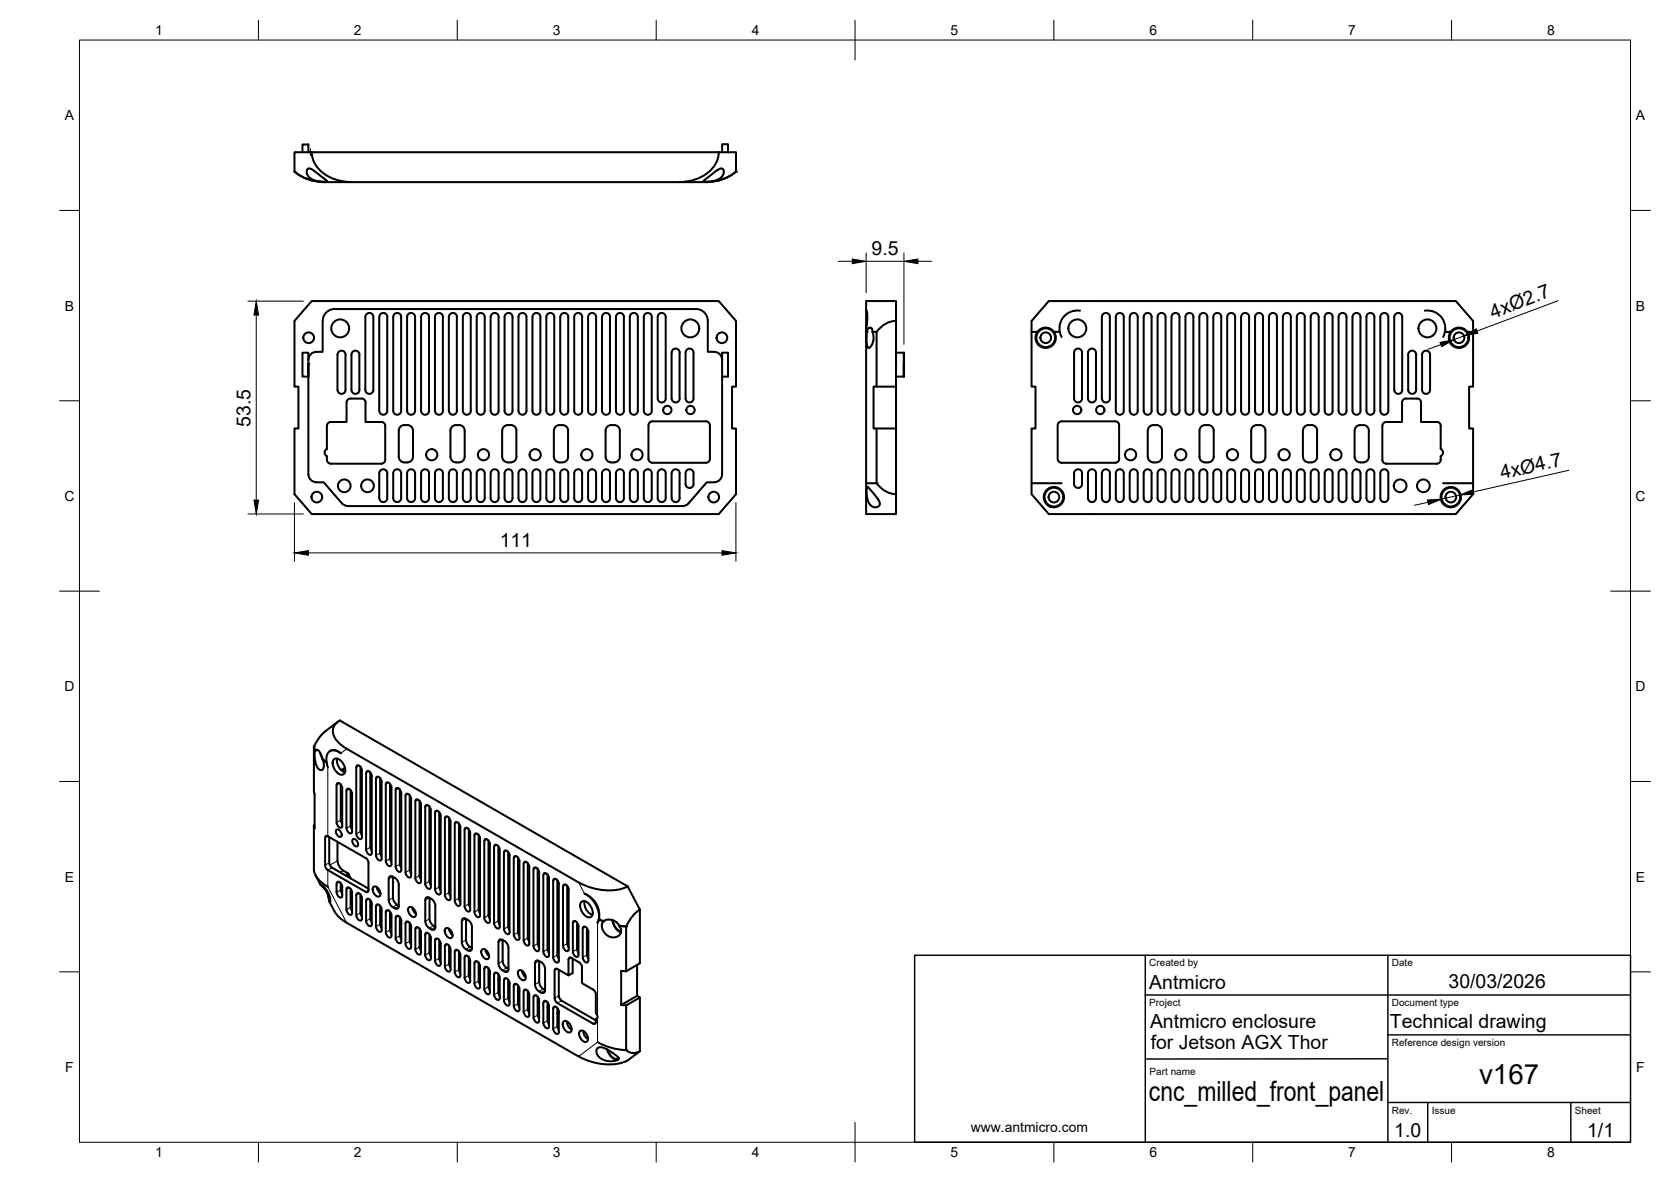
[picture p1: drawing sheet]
<svg xmlns="http://www.w3.org/2000/svg" width="420mm" height="297mm" viewBox="0 0 420 297" stroke-linecap="round" stroke-linejoin="round" font-family="sans-serif">
<defs><g id="words">
<g font-size="7">
<text x="371.9" y="272.3">v167</text>
<text x="288.9" y="276.8">cnc_milled_front_panel</text>
</g>
<g font-size="4.9">
<text x="219.1" y="64.2">9.5</text>
<text x="375.4" y="80.1" transform="rotate(-20 375.4 80.1)">4xØ2.7</text>
<text x="63" y="107.2" transform="rotate(-90 63 107.2)">53.5</text>
<text x="377.6" y="120.4" transform="rotate(-13 377.6 120.4)">4xØ4.7</text>
<text x="125.6" y="137.5">111</text>
<text x="289" y="248.5">Antmicro</text>
<text x="364.2" y="248.2">30/03/2026</text>
<text x="289.2" y="258.4">Antmicro enclosure</text>
<text x="289.3" y="263.7">for Jetson AGX Thor</text>
<text x="349.5" y="258.4">Technical drawing</text>
<text x="350.6" y="285.7">1.0</text>
<text x="399.1" y="285.7">1/1</text>
</g>
<g font-size="3.5">
<text x="39" y="8.8">1</text>
<text x="89" y="8.8">2</text>
<text x="139" y="8.8">3</text>
<text x="189" y="8.8">4</text>
<text x="239" y="8.8">5</text>
<text x="289" y="8.8">6</text>
<text x="339" y="8.8">7</text>
<text x="389" y="8.8">8</text>
<text x="16.3" y="30.2">A</text>
<text x="411.3" y="30.2">A</text>
<text x="16.3" y="78">B</text>
<text x="411.3" y="78">B</text>
<text x="16.2" y="125.9">C</text>
<text x="411.2" y="125.9">C</text>
<text x="16.2" y="173.7">D</text>
<text x="411.2" y="173.7">D</text>
<text x="16.3" y="221.6">E</text>
<text x="411.3" y="221.6">E</text>
<text x="16.4" y="269.4">F</text>
<text x="411.4" y="269.4">F</text>
<text x="244.1" y="284.5">www.antmicro.com</text>
<text x="39" y="290.8">1</text>
<text x="89" y="290.8">2</text>
<text x="139" y="290.8">3</text>
<text x="189" y="290.8">4</text>
<text x="239" y="290.8">5</text>
<text x="289" y="290.8">6</text>
<text x="339" y="290.8">7</text>
<text x="389" y="290.8">8</text>
</g>
<g font-size="2.5">
<text x="289" y="242.9">Created by</text>
<text x="350" y="242.9">Date</text>
<text x="289" y="252.8">Project</text>
<text x="350" y="252.8">Document type</text>
<text x="350" y="262.9">Reference design version</text>
<text x="289.1" y="270.1">Part name</text>
<text x="350" y="279.9">Rev.</text>
<text x="360" y="279.9">Issue</text>
<text x="396" y="279.9">Sheet</text>
</g>
</g></defs>
<!-- layer: Visible -->
<g fill="none" stroke="#000" stroke-width=".51">
<path d="M76.1 38.3v-2h1.4v2M77.6 36.3h.1M78.4 38.2a7.7 7.7 0 0 0 6.1 7l2.5 .5h1.3M180.7 38.2a7.7 7.7 0 0 1-6 7l-2.6 .5h-1.3M181.6 38.3v-2.1h1.4v2.1M77.3 42.5l.5-.2 .8 .4 3.6 2.9h-2l-1.9-.6-.6-.5-.5-.7-.1-.8zM81 45.8h97.1M81 45.7v.1M81.6 45.7a11.8 11.8 0 0 1-7.6-2.6v-4.8h111.1v4.8a11.4 11.4 0 0 1-7.6 2.6M177 45.4l3.7-2.9 .7-.2 .5 .4v1.1l-.5 .7-.6 .5-2.3 .6-1.3 .1-.3-.1zM178.1 45.7v.1M78.4 75.7h102.3l4.4 5v16.5h-1v10.5h1v16.5l-4.4 5h-102.3l-4.4-5v-16.5h1v-10.5h-1v-16.5z"/>
<path d="M84.1 77.7h90.9M84.1 77.6a2.99 2.99 0 0 0-2.9 3l-.1 7.8h-1.6M92.2 78.9a1.01 1.01 0 0 1 1.1-.2 1.01 1.01 0 0 1 .6 .9v18.4a1.01 1.01 0 0 1-1 1 1.01 1.01 0 0 1-1-1v-18.4zM95.7 78.9a.99 .99 0 0 1 1.1-.2 .99 .99 0 0 1 .6 1v23.5a1.01 1.01 0 0 1-1 1 1.01 1.01 0 0 1-1-1v-23.6zM100.9 79.7v23.5M100.9 79.6a1.01 1.01 0 0 0-1-1 1.01 1.01 0 0 0-1 1.1v23.5a1.01 1.01 0 0 0 1 1 1.01 1.01 0 0 0 1-1M102.7 78.9a1.01 1.01 0 0 1 1.1-.2 1.01 1.01 0 0 1 .6 .9v23.6a1.01 1.01 0 0 1-1 1 1.01 1.01 0 0 1-1-1v-23.6zM106.2 78.9a1.01 1.01 0 0 1 1.1-.2 1.01 1.01 0 0 1 .6 .9v23.6a1.01 1.01 0 0 1-1 1 1.01 1.01 0 0 1-1-1v-23.6zM109.7 78.9a.99 .99 0 0 1 1.1-.2 .99 .99 0 0 1 .6 1v23.5a1.01 1.01 0 0 1-1 1 1.01 1.01 0 0 1-1-1v-23.6zM112.9 79.7v23.5M112.9 79.6a1.01 1.01 0 0 1 1-1 1.01 1.01 0 0 1 1 1M114.9 79.7v23.5"/>
<path d="M116.7 78.9a1.01 1.01 0 0 1 1.1-.2 1.01 1.01 0 0 1 .6 .9v23.6a1.01 1.01 0 0 1-1 1 1.01 1.01 0 0 1-1-1v-23.6zM120.2 78.9a1.01 1.01 0 0 1 1.1-.2 1.01 1.01 0 0 1 .6 .9v23.6a1.01 1.01 0 0 1-1 1 1.01 1.01 0 0 1-1-1v-23.6zM123.4 79.7v23.5M123.4 79.6a1.01 1.01 0 0 1 1-1 1.01 1.01 0 0 1 1 1M125.4 79.7v23.5M127.2 78.9a.99 .99 0 0 1 1.1-.2 .99 .99 0 0 1 .6 1v23.5a1.01 1.01 0 0 1-1 1 1.01 1.01 0 0 1-1-1v-23.6zM130.7 78.9a1.01 1.01 0 0 1 1.1-.2 1.01 1.01 0 0 1 .6 .9v23.6a1.01 1.01 0 0 1-1 1 1.01 1.01 0 0 1-1-1v-23.6zM135.9 79.7v23.5M135.9 79.6a1.01 1.01 0 0 0-1-1 1.01 1.01 0 0 0-1 1v23.6a1.01 1.01 0 0 0 1 1 1.01 1.01 0 0 0 1-1M137.7 78.9a.99 .99 0 0 1 1.1-.2 .99 .99 0 0 1 .6 1v23.5a1.01 1.01 0 0 1-1 1 1.01 1.01 0 0 1-1-1v-23.6zM141.2 78.9a.99 .99 0 0 1 1.1-.2 .99 .99 0 0 1 .6 1v23.5a1.01 1.01 0 0 1-1 1 1.01 1.01 0 0 1-1-1v-23.6zM146.4 79.7v23.5"/>
<path d="M146.4 79.6a1.01 1.01 0 0 0-1-1 1.01 1.01 0 0 0-1 1v23.6a1.01 1.01 0 0 0 1 1 1.01 1.01 0 0 0 1-1M148.2 78.9a1.01 1.01 0 0 1 1.1-.2 1.01 1.01 0 0 1 .6 .9v23.6a1.01 1.01 0 0 1-1 1 1.01 1.01 0 0 1-1-1v-23.6zM151.7 78.9a.99 .99 0 0 1 1.1-.2 .99 .99 0 0 1 .6 1v23.5a1.01 1.01 0 0 1-1 1 1.01 1.01 0 0 1-1-1v-23.6zM156.9 79.7v23.5M156.9 79.6a1.01 1.01 0 0 0-1-1 1.01 1.01 0 0 0-1 1.1v23.5a1.01 1.01 0 0 0 1 1 1.01 1.01 0 0 0 1-1M158.7 78.9a1.01 1.01 0 0 1 1.1-.2 1.01 1.01 0 0 1 .6 .9v23.6a1.01 1.01 0 0 1-1 1 1.01 1.01 0 0 1-1-1v-23.6zM162.2 78.9a.99 .99 0 0 1 1.1-.2 .99 .99 0 0 1 .6 1v23.5a1.01 1.01 0 0 1-1 1 1.01 1.01 0 0 1-1-1v-23.6zM165.7 78.9a1.01 1.01 0 0 1 1.1-.2 1.01 1.01 0 0 1 .6 .9v20.5a1.01 1.01 0 0 1-1 1 1.01 1.01 0 0 1-1-1v-20.5zM175 77.6a2.99 2.99 0 0 1 3 3v7.8h1.6M217.8 78h.1M217.8 78l.3 1.1-.3 4.3M271.6 78.1a4.5 4.5 0 0 0-4.4 1.8 4.5 4.5 0 0 0-.3 4.8"/>
<path d="M277.1 79.7v20.4M277.1 79.6a1.01 1.01 0 0 1 1-1 1.01 1.01 0 0 1 1 1M279.1 79.7v20.4M280.9 78.9a.99 .99 0 0 1 1.1-.2 .99 .99 0 0 1 .6 1v23.5a1.01 1.01 0 0 1-1 1 1.01 1.01 0 0 1-1-1v-23.6zM284.4 78.9a.99 .99 0 0 1 1.1-.2 .99 .99 0 0 1 .6 1v23.5a1.01 1.01 0 0 1-1 1 1.01 1.01 0 0 1-1-1v-23.6zM289.6 79.7v23.5M289.6 79.6a1.01 1.01 0 0 0-1-1 1.01 1.01 0 0 0-1 1v23.6a1.01 1.01 0 0 0 1 1 1.01 1.01 0 0 0 1-1M291.4 78.9a1.01 1.01 0 0 1 1.1-.2 1.01 1.01 0 0 1 .6 .9v23.6a1.01 1.01 0 0 1-1 1 1.01 1.01 0 0 1-1-1v-23.6zM294.9 78.9a.99 .99 0 0 1 1.1-.2 .99 .99 0 0 1 .6 1v23.5a1.01 1.01 0 0 1-1 1 1.01 1.01 0 0 1-1-1v-23.6zM300.1 79.7v23.5M300.1 79.6a1.01 1.01 0 0 0-1-1 1.01 1.01 0 0 0-1 1.1v23.5a1.01 1.01 0 0 0 1 1 1.01 1.01 0 0 0 1-1M301.9 78.9a1.01 1.01 0 0 1 1.1-.2 1.01 1.01 0 0 1 .6 .9v23.6a1.01 1.01 0 0 1-1 1 1.01 1.01 0 0 1-1-1v-23.6z"/>
<path d="M305.4 78.9a1.01 1.01 0 0 1 1.1-.2 1.01 1.01 0 0 1 .6 .9v23.6a1.01 1.01 0 0 1-1 1 1.01 1.01 0 0 1-1-1v-23.6zM310.6 79.7v23.5M310.6 79.6a1.01 1.01 0 0 0-1-1 1.01 1.01 0 0 0-1 1.1v23.5a1.01 1.01 0 0 0 1 1 1.01 1.01 0 0 0 1-1M312.1 79.7v23.5M312.1 79.6a1.01 1.01 0 0 1 1-1 1.01 1.01 0 0 1 1 1M314.1 79.7v23.5M315.9 78.9a1.01 1.01 0 0 1 1.1-.2 1.01 1.01 0 0 1 .6 .9v23.6a1.01 1.01 0 0 1-1 1 1.01 1.01 0 0 1-1-1v-23.6zM319.4 78.9a1.01 1.01 0 0 1 1.1-.2 1.01 1.01 0 0 1 .6 .9v23.6a1.01 1.01 0 0 1-1 1 1.01 1.01 0 0 1-1-1v-23.6zM322.6 79.7v23.5M322.6 79.6a1.01 1.01 0 0 1 1-1 1.01 1.01 0 0 1 1 1M324.6 79.7v23.5M326.4 78.9a.99 .99 0 0 1 1.1-.2 .99 .99 0 0 1 .6 1v23.5a1.01 1.01 0 0 1-1 1 1.01 1.01 0 0 1-1-1v-23.6z"/>
<path d="M329.9 78.9a1.01 1.01 0 0 1 1.1-.2 1.01 1.01 0 0 1 .6 .9v23.6a1.01 1.01 0 0 1-1 1 1.01 1.01 0 0 1-1-1v-23.6zM335.1 79.7v23.5M335.1 79.6a1.01 1.01 0 0 0-1-1 1.01 1.01 0 0 0-1 1v23.6a1.01 1.01 0 0 0 1 1 1.01 1.01 0 0 0 1-1M336.9 78.9a.99 .99 0 0 1 1.1-.2 .99 .99 0 0 1 .6 1v23.5a1.01 1.01 0 0 1-1 1 1.01 1.01 0 0 1-1-1v-23.6zM340.4 78.9a.99 .99 0 0 1 1.1-.2 .99 .99 0 0 1 .6 1v23.5a1.01 1.01 0 0 1-1 1 1.01 1.01 0 0 1-1-1v-23.6zM345.6 79.7v23.5M345.6 79.6a1.01 1.01 0 0 0-1-1 1.01 1.01 0 0 0-1 1v23.6a1.01 1.01 0 0 0 1 1 1.01 1.01 0 0 0 1-1M347.4 78.9a1.01 1.01 0 0 1 1.1-.2 1.01 1.01 0 0 1 .6 1v23.5a1.01 1.01 0 0 1-1 1 1.01 1.01 0 0 1-1-1v-23.6zM350.9 78.9a1.01 1.01 0 0 1 1.1-.2 1.01 1.01 0 0 1 .6 .9v18.4a1.02 1.02 0 0 1-1 1 1.02 1.02 0 0 1-1-1v-18.4zM358.2 78.1a4.5 4.5 0 0 1 4.4 1.8 4.5 4.5 0 0 1 .3 4.8M77.5 91.4v3.2zM77.5 91.4v-2.8h-1.4v6h1.4"/>
<path d="M77.5 94.6v24.6M79.6 88.4a2 2 0 0 0-2 2M85.2 88.4a.99 .99 0 0 1 1.1-.2 .99 .99 0 0 1 .6 .9v8.9a1.01 1.01 0 0 1-1 1 1.01 1.01 0 0 1-1-1v-8.9zM90.4 89.1v8.9M90.4 89.1a1.01 1.01 0 0 0-1-1 1.01 1.01 0 0 0-1 1v8.9a1.01 1.01 0 0 0 1 1 1.01 1.01 0 0 0 1-1M168.9 88.6v11.5M168.9 88.6a1.01 1.01 0 0 1 1-1 1.01 1.01 0 0 1 1 1M170.9 88.6v11.5M172.4 88.6v11.5a1.01 1.01 0 0 0 1 1 1.01 1.01 0 0 0 1-1v-11.5M172.4 88.6a1.01 1.01 0 0 1 1-1 1.01 1.01 0 0 1 1 1M179.6 88.4a2 2 0 0 1 2 2M181.6 94.6v24.6a2 2 0 0 1-2 2"/>
<path d="M181.6 88.6h1.4v6h-1.4zM217.8 84.7v-1.3h.1v3l.2 .8 .4 .2 .5-.4 .6-1.2v-1.2l-.2-1.2h1v13.8h-.8v10.5h.8v13.7h-2.6M217.9 83.4l.3-.7 .5-.4 .5 .3 .2 .8M220.4 97.2h4.9M225.3 80.7v-5h-7.5v53.5h7.5v-5M225.3 88.6h1.9v6h-1.9M225.3 80.7v43.5M225.3 80.6a6.3 6.3 0 0 0-4.9 2.8M227.2 88.6l.1 6-.1-3.2M259.4 83.4v-2.7l4.3-5h102.4l4.3 5v2.7M260.9 83.4l.8-.8 1.1-.3 1.1 .2 1.1 .9M266.5 83.4h-1.5l.5 1.2-.2 1.2-.9 1.2-1.2 .4-1.5-.3-1.1-1.1-.2-1.3 .5-1.3h-1.5v13.8h1v10.5h-1v13.7h7.5"/>
<path d="M270.1 88.6a1.01 1.01 0 0 1 1-1 1.01 1.01 0 0 1 1 1M270.1 88.6v11.5a1.01 1.01 0 0 0 1 1 1.01 1.01 0 0 0 1-1v-11.5M273.6 88.6a1.01 1.01 0 0 1 1-1 1.01 1.01 0 0 1 1 1M273.6 88.6v11.5a1.01 1.01 0 0 0 1 1 1.01 1.01 0 0 0 1-1v-11.5M356.1 89.1v8.9M356.1 89.1a1.01 1.01 0 0 0-1-1 1.01 1.01 0 0 0-1 1v8.9a1.01 1.01 0 0 0 1 1 1.01 1.01 0 0 0 1-1M357.9 88.4a1.01 1.01 0 0 1 1.1-.2 1.01 1.01 0 0 1 .6 .9v8.9a1.01 1.01 0 0 1-1 1 1.01 1.01 0 0 1-1-1v-8.9zM363.3 83.4h1.5l-.5 1.2 .2 1.2 .9 1.2 1.2 .4 1.5-.3 1-1.1 .3-1.3-.5-1.3h1.5M364.8 83.4l.8-.8 1.1-.3 1.1 .2 1.1 .9M370.4 83.4v13.8h-1v10.5h1v13.7h-7.6M77.6 119.2a2 2 0 0 0 2 2M82.2 112.8a1.01 1.01 0 0 0-.6 .9 1.01 1.01 0 0 0 .6 .9"/>
<path d="M82.2 112.8v-5.8a.97 .97 0 0 1 1-.9h3.9v-4.9a.97 .97 0 0 1 1-1l2.8-.1a.97 .97 0 0 1 1 1.1v4.9l4-.1a.97 .97 0 0 1 1 1v8.5a1.01 1.01 0 0 1-1 1h-12.7a1.01 1.01 0 0 1-1-1v-.9M100.9 118.9v6.3M100.9 118.9a1.01 1.01 0 0 0-1-1 1.01 1.01 0 0 0-1 1v6.3M101.7 106.8h.7M101.7 116.2h.7M101.7 106.8a1.41 1.41 0 0 0-1.4 1.4v6.6a1.41 1.41 0 0 0 1.4 1.4M102.4 106.8a1.41 1.41 0 0 1 1.4 1.4v6.6a1.41 1.41 0 0 1-1.4 1.4M112.9 118.9v6.3M112.9 103.2a1.01 1.01 0 0 0 1 1 1.01 1.01 0 0 0 1-1M112.9 118.9a1.01 1.01 0 0 1 1-1 1.01 1.01 0 0 1 1 1M114.7 106.8h.7M114.7 116.2h.7"/>
<path d="M114.7 106.8a1.41 1.41 0 0 0-1.4 1.4v6.6a1.41 1.41 0 0 0 1.4 1.4M114.9 118.9v6.3M115.4 106.8a1.41 1.41 0 0 1 1.4 1.4v6.6a1.41 1.41 0 0 1-1.4 1.4M123.4 118.9v6.3M123.4 118.9a1.01 1.01 0 0 1 1-1 1.01 1.01 0 0 1 1 1M123.4 103.2a1.01 1.01 0 0 0 1 1 1.01 1.01 0 0 0 1-1M125.4 118.9v6.3M127.7 106.8h.7M127.7 116.2h.7M127.7 106.8a1.44 1.44 0 0 0-1.4 1.4v6.6a1.41 1.41 0 0 0 1.4 1.4M128.4 106.8a1.41 1.41 0 0 1 1.5 1.4M129.8 108.2v6.6"/>
<path d="M129.9 114.8a1.41 1.41 0 0 1-1.5 1.4M135.9 118.9v6.3M135.9 118.9a1.01 1.01 0 0 0-1-1 1.01 1.01 0 0 0-1 1v6.3M139.3 108.2v6.6M139.3 114.8a1.41 1.41 0 0 0 1.4 1.4M140.7 106.8h.7M140.7 116.2h.7M140.7 106.8a1.41 1.41 0 0 0-1.4 1.4M141.4 106.8a1.41 1.41 0 0 1 1.5 1.4M142.8 108.2v6.6M142.9 114.8a1.41 1.41 0 0 1-1.5 1.4M146.4 118.9v6.3"/>
<path d="M146.4 118.9a1.01 1.01 0 0 0-1-1 1.01 1.01 0 0 0-1 1v6.3M153.7 106.8h.7M153.7 116.2h.7M153.7 106.8a1.41 1.41 0 0 0-1.4 1.4v6.6a1.41 1.41 0 0 0 1.4 1.4M154.4 106.8a1.41 1.41 0 0 1 1.5 1.4v6.6a1.41 1.41 0 0 1-1.5 1.4M156.9 118.9v6.3M156.9 118.9a1.01 1.01 0 0 0-1-1 1.01 1.01 0 0 0-1 1v6.3M163 106.9v8.4a1.01 1.01 0 0 0 1.1 1h13.4M168.9 118.9v6.3M168.9 118.9a1.01 1.01 0 0 1 1-1 1.01 1.01 0 0 1 1 1M168.9 100.1a1.01 1.01 0 0 0 1 1 1.01 1.01 0 0 0 1-1M170.9 118.9v6.3"/>
<path d="M172.7 118.2a.99 .99 0 0 1 1.1-.2 .99 .99 0 0 1 .6 .9v2.7a1.01 1.01 0 0 1-1 1 1.01 1.01 0 0 1-1-1v-2.7zM177.5 105.9h-13.4a1.01 1.01 0 0 0-1.1 1M177.5 105.9a1.01 1.01 0 0 1 1 1M178.5 106.9v8.4a1.01 1.01 0 0 1-1 1M220.4 107.7h4.9M266.9 105.9l-.6 .2-.4 .7v8.6l.4 .7 .6 .2M267 116.3h.1M267 105.9h13.4a1.01 1.01 0 0 1 1 1M267 105.9h.1M270.4 118.2a.99 .99 0 0 1 1.1-.2 .99 .99 0 0 1 .6 .9v2.7a1.01 1.01 0 0 1-1 1 1.01 1.01 0 0 1-1-1v-2.7zM277.1 118.9v6.3M277.1 118.9a1.01 1.01 0 0 1 1-1 1.01 1.01 0 0 1 1 1"/>
<path d="M277.1 100.1a1.01 1.01 0 0 0 1 1 1.01 1.01 0 0 0 1-1M279.1 118.9v6.3M281.4 106.9v8.4M281.4 115.3a1.01 1.01 0 0 1-1 1h-13.4M289.6 118.9v6.3M289.6 118.9a1.01 1.01 0 0 0-1-1 1.01 1.01 0 0 0-1 1v6.3M290 106.8h.8M290 116.2h.8M290 106.8a1.44 1.44 0 0 0-1.4 1.4v6.6a1.41 1.41 0 0 0 1.4 1.4M290.8 106.8a1.41 1.41 0 0 1 1.4 1.4v6.6a1.36 1.36 0 0 1-1.4 1.4M300.1 118.9v6.3M300.1 118.9a1.01 1.01 0 0 0-1-1 1.01 1.01 0 0 0-1 1v6.3"/>
<path d="M303 106.8h.8M303 116.2h.8M303 106.8a1.41 1.41 0 0 0-1.4 1.4v6.6a1.41 1.41 0 0 0 1.4 1.4M303.8 106.8a1.41 1.41 0 0 1 1.4 1.4v6.6a1.41 1.41 0 0 1-1.4 1.4M310.6 118.9v6.3M310.6 118.9a1.01 1.01 0 0 0-1-1 1.01 1.01 0 0 0-1 1v6.3M312.1 118.9v6.3M312.1 118.9a1.01 1.01 0 0 1 1-1 1.01 1.01 0 0 1 1 1M312.1 103.2a1.01 1.01 0 0 0 1 1 1.01 1.01 0 0 0 1-1M314.1 118.9v6.3M316 106.8h.8M316 116.2h.8"/>
<path d="M316 106.8a1.41 1.41 0 0 0-1.4 1.4v6.6a1.41 1.41 0 0 0 1.4 1.4M316.8 106.8a1.41 1.41 0 0 1 1.4 1.4v6.6a1.41 1.41 0 0 1-1.4 1.4M322.6 118.9v6.3M322.6 118.9a1.01 1.01 0 0 1 1-1 1.01 1.01 0 0 1 1 1M322.6 103.2a1.01 1.01 0 0 0 1 1 1.01 1.01 0 0 0 1-1M324.6 118.9v6.3M327.6 108.2v6.6M327.6 114.8a1.41 1.41 0 0 0 1.4 1.4M329 106.8h.8M329 116.2h.8M329 106.8a1.41 1.41 0 0 0-1.4 1.4M329.8 106.8a1.41 1.41 0 0 1 1.4 1.4"/>
<path d="M331.2 108.2v6.6M331.2 114.8a1.41 1.41 0 0 1-1.4 1.4M335.1 118.9v6.3M335.1 118.9a1.01 1.01 0 0 0-1-1 1.01 1.01 0 0 0-1 1v6.3M340.6 108.2v6.6M340.6 114.8a1.41 1.41 0 0 0 1.4 1.4M342 106.8h.8M342 116.2h.8M342 106.8a1.41 1.41 0 0 0-1.4 1.4M342.8 106.8a1.41 1.41 0 0 1 1.4 1.4v6.6a1.36 1.36 0 0 1-1.4 1.4M345.6 118.9v6.3M345.6 118.9a1.01 1.01 0 0 0-1-1 1.01 1.01 0 0 0-1 1v6.3"/>
<path d="M352.8 100.4l.7-.2 2.8-.1a.97 .97 0 0 1 1 1.1v4.9l4-.1a.97 .97 0 0 1 .9 1l.1 5.8a1.01 1.01 0 0 1 .5 .9 1.01 1.01 0 0 1-.6 .9l.1 .9a1.01 1.01 0 0 1-1 1h-12.7a1.01 1.01 0 0 1-1-1v-8.5a.97 .97 0 0 1 1-.9h3.9v-4.9zM79.5 121.2h1.9l4.6 5.3 .7 .5 .8 .2h84.1l.8-.2 .7-.5 4.6-5.3h1.9M95.4 125.2v-6.3a1.01 1.01 0 0 1 1-1 1.01 1.01 0 0 1 1 1v6.3M95.4 125.2a1.01 1.01 0 0 0 1 1 1.01 1.01 0 0 0 1-1M98.9 125.2a1.01 1.01 0 0 0 1 1 1.01 1.01 0 0 0 1-1M102.4 125.2a1.01 1.01 0 0 0 1 1 1.01 1.01 0 0 0 1-1M102.4 125.2v-6.3a1.01 1.01 0 0 1 1-1 1.01 1.01 0 0 1 1 1v6.3M105.9 125.2v-6.3a1.01 1.01 0 0 1 1-1 1.01 1.01 0 0 1 1 1v6.3M105.9 125.2a1.01 1.01 0 0 0 1 1 1.01 1.01 0 0 0 1-1M109.4 125.2v-6.3a1.01 1.01 0 0 1 1-1 1.01 1.01 0 0 1 1 1v6.3M109.4 125.2a1.01 1.01 0 0 0 1 1 1.01 1.01 0 0 0 1-1M112.9 125.2a1.01 1.01 0 0 0 1 1 1.01 1.01 0 0 0 1-1"/>
<path d="M116.4 125.2a1.01 1.01 0 0 0 1 1 1.01 1.01 0 0 0 1-1M116.4 125.2v-6.3a1.01 1.01 0 0 1 1-1 1.01 1.01 0 0 1 1 1v6.3M119.9 125.2v-6.3a1.01 1.01 0 0 1 1-1 1.01 1.01 0 0 1 1 1v6.3M119.9 125.2a1.01 1.01 0 0 0 1 1 1.01 1.01 0 0 0 1-1M123.4 125.2a1.01 1.01 0 0 0 1 1 1.01 1.01 0 0 0 1-1M126.9 125.2a1.01 1.01 0 0 0 1 1 1.01 1.01 0 0 0 1-1M126.9 125.2v-6.3a1.01 1.01 0 0 1 1-1 1.01 1.01 0 0 1 1 1v6.3M130.4 125.2a1.01 1.01 0 0 0 1 1 1.01 1.01 0 0 0 1-1M130.4 125.2v-6.3a1.01 1.01 0 0 1 1-1 1.01 1.01 0 0 1 1 1v6.3M133.9 125.2a1.01 1.01 0 0 0 1 1 1.01 1.01 0 0 0 1-1M137.4 125.2v-6.3a1.01 1.01 0 0 1 1-1 1.01 1.01 0 0 1 1 1v6.3M137.4 125.2a1.01 1.01 0 0 0 1 1 1.01 1.01 0 0 0 1-1"/>
<path d="M140.9 125.2v-6.3a1.01 1.01 0 0 1 1-1 1.01 1.01 0 0 1 1 1v6.3M140.9 125.2a1.01 1.01 0 0 0 1 1 1.01 1.01 0 0 0 1-1M144.4 125.2a1.01 1.01 0 0 0 1 1 1.01 1.01 0 0 0 1-1M147.9 125.2a1.01 1.01 0 0 0 1 1 1.01 1.01 0 0 0 1-1M147.9 125.2v-6.3a1.01 1.01 0 0 1 1-1 1.01 1.01 0 0 1 1 1v6.3M151.4 125.2v-6.3a1.01 1.01 0 0 1 1-1 1.01 1.01 0 0 1 1 1v6.3M151.4 125.2a1.01 1.01 0 0 0 1 1 1.01 1.01 0 0 0 1-1M154.9 125.2a1.01 1.01 0 0 0 1 1 1.01 1.01 0 0 0 1-1M158.4 125.2a1.01 1.01 0 0 0 1 1 1.01 1.01 0 0 0 1-1M158.4 125.2v-6.3a1.01 1.01 0 0 1 1-1 1.01 1.01 0 0 1 1 1v6.3M161.9 125.2a1.01 1.01 0 0 0 1 1 1.01 1.01 0 0 0 1-1M161.9 125.2v-6.3a1.01 1.01 0 0 1 1-1 1.01 1.01 0 0 1 1 1v6.3"/>
<path d="M165.4 125.2a1.01 1.01 0 0 0 1 1 1.01 1.01 0 0 0 1-1M165.4 125.2v-6.3a1.01 1.01 0 0 1 1-1 1.01 1.01 0 0 1 1 1v6.3M168.9 125.2a1.01 1.01 0 0 0 1 1 1.01 1.01 0 0 0 1-1M218 122.4h.2l.5 .5 2.2 2.7 .3 1-.3 .7-.6 .2-.7-.1-1-.8-.6-1.9zM220.4 121.4a6.3 6.3 0 0 0 4.9 2.8M259.4 121.4v2.8l4.3 5h102.4l4.3-5v-2.8M273.6 125.2a1.01 1.01 0 0 0 1 1 1.01 1.01 0 0 0 1-1M273.6 125.2v-6.3a1.01 1.01 0 0 1 1-1 1.01 1.01 0 0 1 1 1v6.3M277.1 125.2a1.01 1.01 0 0 0 1 1 1.01 1.01 0 0 0 1-1M280.6 125.2a1.01 1.01 0 0 0 1 1 1.01 1.01 0 0 0 1-1M280.6 125.2v-6.3a1.01 1.01 0 0 1 1-1 1.01 1.01 0 0 1 1 1v6.3M284.1 125.2v-6.3a1.01 1.01 0 0 1 1-1 1.01 1.01 0 0 1 1 1v6.3"/>
<path d="M284.1 125.2a1.01 1.01 0 0 0 1 1 1.01 1.01 0 0 0 1-1M287.6 125.2a1.01 1.01 0 0 0 1 1 1.01 1.01 0 0 0 1-1M291.1 125.2a1.01 1.01 0 0 0 1 1 1.01 1.01 0 0 0 1-1M291.1 125.2v-6.3a1.01 1.01 0 0 1 1-1 1.01 1.01 0 0 1 1 1v6.3M294.6 125.2v-6.3a1.01 1.01 0 0 1 1-1 1.01 1.01 0 0 1 1 1v6.3M294.6 125.2a1.01 1.01 0 0 0 1 1 1.01 1.01 0 0 0 1-1M298.1 125.2a1.01 1.01 0 0 0 1 1 1.01 1.01 0 0 0 1-1M301.6 125.2v-6.3a1.01 1.01 0 0 1 1-1 1.01 1.01 0 0 1 1 1v6.3M301.6 125.2a1.01 1.01 0 0 0 1 1 1.01 1.01 0 0 0 1-1M305.1 125.2v-6.3a1.01 1.01 0 0 1 1-1 1.01 1.01 0 0 1 1 1v6.3M305.1 125.2a1.01 1.01 0 0 0 1 1 1.01 1.01 0 0 0 1-1M308.6 125.2a1.01 1.01 0 0 0 1 1 1.01 1.01 0 0 0 1-1"/>
<path d="M312.1 125.2a1.01 1.01 0 0 0 1 1 1.01 1.01 0 0 0 1-1M315.6 125.2a1.01 1.01 0 0 0 1 1 1.01 1.01 0 0 0 1-1M315.6 125.2v-6.3a1.01 1.01 0 0 1 1-1 1.01 1.01 0 0 1 1 1v6.3M319.1 125.2a1.01 1.01 0 0 0 1 1 1.01 1.01 0 0 0 1-1M319.1 125.2v-6.3a1.01 1.01 0 0 1 1-1 1.01 1.01 0 0 1 1 1v6.3M322.6 125.2a1.01 1.01 0 0 0 1 1 1.01 1.01 0 0 0 1-1M326.1 125.2a1.01 1.01 0 0 0 1 1 1.01 1.01 0 0 0 1-1M326.1 125.2v-6.3a1.01 1.01 0 0 1 1-1 1.01 1.01 0 0 1 1 1v6.3M329.6 125.2v-6.3a1.01 1.01 0 0 1 1-1 1.01 1.01 0 0 1 1 1v6.3M329.6 125.2a1.01 1.01 0 0 0 1 1 1.01 1.01 0 0 0 1-1M333.1 125.2a1.01 1.01 0 0 0 1 1 1.01 1.01 0 0 0 1-1M336.6 125.2a1.01 1.01 0 0 0 1 1 1.01 1.01 0 0 0 1-1"/>
<path d="M336.6 125.2v-6.3a1.01 1.01 0 0 1 1-1 1.01 1.01 0 0 1 1 1v6.3M340.1 125.2v-6.3a1.01 1.01 0 0 1 1-1 1.01 1.01 0 0 1 1 1v6.3M340.1 125.2a1.01 1.01 0 0 0 1 1 1.01 1.01 0 0 0 1-1M343.6 125.2a1.01 1.01 0 0 0 1 1 1.01 1.01 0 0 0 1-1M347.1 125.2v-6.3a1.01 1.01 0 0 1 1-1 1.01 1.01 0 0 1 1 1v6.3M347.1 125.2a1.01 1.01 0 0 0 1 1 1.01 1.01 0 0 0 1-1M78.9 198.8l.2 .8v8.6M79.2 188.6l-.1 1.3 .3 2.1 .5 1 .7 .5 .5-.1 .3-.7-.2-1.8M79.2 188.6l.6-.2 .4 .4 1 2.1M79.2 188.6l-.3-1v11.3M80.5 189.2l.6 1.5M81.2 190.9l.9 .7"/>
<path d="M83 188.8l.4-.3h.8l1.5 .8a2.14 2.14 0 0 0-3.3 .1l-.3 1.5 .3 1.9M83.9 190.9a1.41 1.41 0 0 1 2.1 .6l.4 .5a1.99 1.99 0 0 1 0 2.6 2.52 2.52 0 0 1-2.7-2.3zM84.6 197.3v9.4M84.6 197.3l.3-.5a1.2 1.2 0 0 1 1.2 1.3M84.8 190.6a3.2 3.2 0 0 0 1.9 3.5M85 181.4l-4 3.1-1.3 1.7-.8 1.4M85.7 197.2v8.9l.4 .9M86 198.1l.1 9.4-.2 .5a1.2 1.2 0 0 1-1.3-1.3M86.3 193.3v.6M86.7 193l-.9 .6M87.2 188.2a5.7 5.7 0 0 1-3.5-4.8 3.2 3.2 0 0 1 1.8-2.4l72.3 41.7M87.2 188.2l58.3 33.5"/>
<path d="M88.2 198.6v8.9M88.5 199.5v9.5M88.5 199.5l-.2-.7a.73 .73 0 0 0-1.1-.4l-.1 9.7 .2 .7a.73 .73 0 0 0 1.2 .4v-.3M89.6 192.8l.2-.4a1.2 1.2 0 0 1 1.2 1.2v16.8l-.2 .4a1.2 1.2 0 0 1-1.2-1.2v-16.8M90.6 192.7l.1 16.2 .3 1M92.1 194.3v19.2M92.1 194.2l.2-.4a1.17 1.17 0 0 1 1.2 1.3v19.2l-.2 .5a1.2 1.2 0 0 1-1.2-1.3M93.1 194.1v18.8M95.6 195.6v18.7l.4 .9M95.9 196.5v19.3M96 196.5l-.2-.7a.73 .73 0 0 0-1.2-.4l-.1 19.6M97 197.1l.2-.5a1.2 1.2 0 0 1 1.2 1.3v19.3l-.2 .4a1.2 1.2 0 0 1-1.2-1.2v-19.3"/>
<path d="M98.1 197v18.7l.3 1M99.7 198.1a1.2 1.2 0 0 1 1.2 1.2v19.3l-.2 .5a1.19 1.19 0 0 1-1.2-1.3v-19.3zM100.5 198.4v18.8M103 199.9v18.7l.4 .9M78.9 207.5v11.2a6.2 6.2 0 0 0 3.5 4.1M78.9 207.4l.2 .8M79.1 207.4l-.2 .1M79.4 220l1.2 2.3M82.4 210.1l9.6 5.5 .5 .5 .2 .7M82.4 210.1h-.4l-.3 .3v7.1l.3 .7 .4 .4M82.4 218.6h.1M82.4 210.1h.1"/>
<path d="M82.8 210.3v6.5l.4 1 9.4 5.5M84.7 208.5a1.21 1.21 0 0 1 1 1.8 1.21 1.21 0 0 1-1-1.8zM84.9 211.5v5.3l.7 1.3 .7 .7M86.3 218.8l1.3 .7 .6 1.3M87.6 219.5l-.8 .4M87.7 219.8l-.6 .3 .6-.3M88.2 207.5l.3 .9M88.8 210.9a1.21 1.21 0 0 1 1 1.8 1.21 1.21 0 0 1-1-1.8zM92.6 216.8l.1 6.9-.1 .3-.4 .2-9.8-5.5M93.1 212.9l.4 .9M94.5 214.9l.3 .7a.73 .73 0 0 0 1.1 .4l.1-.2M100.6 217.2l.3 .9"/>
<path d="M102 219.2l.2 .7a.73 .73 0 0 0 1.1 .4l.1-19.5-.2-.7a.73 .73 0 0 0-1.2-.4v19.5M104.4 201.4l.2-.5a1.2 1.2 0 0 1 1.3 1.3M104.4 201.4v19.2l.2 .7a.73 .73 0 0 0 1.2 .4l.1-19.5M105.5 201.3v18.7l.3 1M107.1 202.3a1.2 1.2 0 0 1 1.2 1.3v19.3l-.2 .5a1.19 1.19 0 0 1-1.2-1.3v-19.3zM108 202.7v18.8l.3 .9M110.4 204.1v18.8l.4 .9M111.9 205.6l.2-.4a1.2 1.2 0 0 1 1.2 1.3M111.9 205.7v19.2l.2 .7a.73 .73 0 0 0 1.1 .4l.1-19.5M112.9 205.6v18.7l.4 .9M114.5 206.6a1.2 1.2 0 0 1 1.3 1.3v19.3l-.2 .4a1.2 1.2 0 0 1-1.3-1.3v-19.2zM115.4 207v18.7l.4 .9"/>
<path d="M117.9 208.4v18.8l.3 .9M119.3 209.9l.2-.4a1.2 1.2 0 0 1 1.2 1.2M119.3 209.9v19.3l.2 .7a.73 .73 0 0 0 1.2 .4v-19.6M120.4 209.8v18.8l.3 .9M122.8 211.3v18.7l.4 .9M123.2 212.2v19.2M123.2 212.2l-.2-.7a.73 .73 0 0 0-1.2-.4v19.5l.2 .7a.73 .73 0 0 0 1.1 .4l.1-.3M124.2 212.8v19.3M124.2 212.8l.3-.5a1.17 1.17 0 0 1 1.1 1.3l.1 19.3-.2 .4a1.2 1.2 0 0 1-1.3-1.3M125.3 212.7v18.7l.4 .9M126.7 214.2v19.3l.2 .7a.73 .73 0 0 0 1.2 .4v-.3M126.7 214.2l.2-.5a1.2 1.2 0 0 1 1.2 1.3"/>
<path d="M127.8 214.1v18.8l.3 .9M128.1 215v19.3M129.4 215.2a1.2 1.2 0 0 1 1.2 1.2v19.3l-.2 .5a1.22 1.22 0 0 1-1.2-1.3v-19.3zM130.2 215.5l.1 18.8 .3 .9M131.7 217.1v19.2M131.7 217.1l.2-.5a1.17 1.17 0 0 1 1.2 1.3v19.2l-.2 .5a1.2 1.2 0 0 1-1.2-1.3M132.7 217v18.7M135.2 218.4v18.7M135.6 219.3v19.3M135.6 219.3l-.2-.7a.73 .73 0 0 0-1.2-.4v19.5l.2 .7a.73 .73 0 0 0 1.1 .4l.1-.2M136.6 219.9v19.3M136.6 219.9l.2-.5a1.2 1.2 0 0 1 1.3 1.3l-.1 19.3-.2 .5a1.2 1.2 0 0 1-1.2-1.3"/>
<path d="M137.7 219.8v18.8l.3 .9M80.6 222.3l1.1 .8 .8 1.2 .5 1.4v1.1l-.9-2.8zM82.9 226.7a11 11 0 0 0 2.2 3.6l2.1 1.6 58.3 33.6M84.6 222.1v2.2M84.6 224.3l.3 .7a.73 .73 0 0 0 1.1 .4l.1-.3M84.6 222.1l.3-.5a1.2 1.2 0 0 1 1.2 1.3l-.1 2.2M85.7 222v1.9l.4 .7M87.1 223.5v5.1M87.1 223.5l.2-.5a1.2 1.2 0 0 1 1.2 1.3M87.1 228.6l.2 .7a.73 .73 0 0 0 1.2 .4v-.3M88.2 223.4v4.6M88.2 228l.3 .9"/>
<path d="M88.5 224.3v5.1M89.8 224.5a1.2 1.2 0 0 1 1.2 1.2v5.1l-.2 .5a1.22 1.22 0 0 1-1.2-1.3v-5.1zM90.6 224.8l.1 4.6 .3 .9M90.6 225.4l.4 .6M92.1 226.4v5.1M92.1 226.3l.2-.4a1.2 1.2 0 0 1 1.2 1.3v5.1l-.2 .4a1.2 1.2 0 0 1-1.2-1.3M93.1 226.3v4.6M93.1 227.6l.4 .2M93.1 230.8l.4 .9M93.9 222.9a1.57 1.57 0 0 1 1.7 2.1 .85 .85 0 0 1-.8 .3 .85 .85 0 0 1-.7-.7l-.2-.3a1.27 1.27 0 0 1 0-1.4zM94.5 227.8v5.1M94.5 232.9l.3 .7a.73 .73 0 0 0 1.1 .4l.1-.3"/>
<path d="M94.5 227.8l.3-.5a1.2 1.2 0 0 1 1.2 1.3M94.8 222.9l.3 1.1 .6 .5M95.6 227.7v4.6l.4 .9M95.6 229l.3 .2M95.9 228.6v5.1M97 229.2l.2-.5a1.19 1.19 0 0 1 1.2 1.3v5.1l-.2 .5a1.2 1.2 0 0 1-1.2-1.3v-5.1M98.1 229.1v4.6l.3 .9M98.1 230.4l.3 .2M98.7 220.3l.6 .3M98.8 220.3a.63 .63 0 0 0-.8-.1 .63 .63 0 0 0-.3 .7l.1 5.7 .4 .8 .6 .5M98.8 220.3l.1 5.7 .6 1.1 .8 .5M99.3 220.6l.6 .6 .3 .7 .1 5.8a.6 .6 0 0 1-.3 .6 .6 .6 0 0 1-.7 0l-.6-.3"/>
<path d="M99.7 230.2a1.2 1.2 0 0 1 1.2 1.2v5.1l-.2 .5a1.19 1.19 0 0 1-1.2-1.3v-5.1zM100.5 230.5v4.6M100.5 231.9l.4 .2M100.6 235.1l.3 .9M102.2 231.6a1.2 1.2 0 0 1 1.2 1.3v5.1l-.2 .4a1.19 1.19 0 0 1-1.2-1.2v-5.1zM102.8 228a1.57 1.57 0 0 1 1.7 2.1 .85 .85 0 0 1-.8 .3 .85 .85 0 0 1-.7-.6l-.2-.4a1.27 1.27 0 0 1 0-1.4zM103 232v4.5l.4 .9M103 233.3l.4 .2M103.7 228.1l.4 1 .5 .6M104.4 233.5l.2-.5a1.19 1.19 0 0 1 1.3 1.3v5.1l-.3 .5a1.2 1.2 0 0 1-1.2-1.3v-5.1M105.5 233.4v4.6l.3 .9M105.5 234.7l.4 .2"/>
<path d="M107.1 234.4a1.19 1.19 0 0 1 1.2 1.3v5.1l-.2 .5a1.2 1.2 0 0 1-1.2-1.3v-5.1zM107.9 233.3l.6 .3M108 234.8v4.6l.3 .9M108 236.1l.3 .3M108 225.6l.1 5.7 .6 1.1 .8 .5M108.5 225.9l-.6-.3a.62 .62 0 0 0-.7-.1 .62 .62 0 0 0-.3 .7l.1 5.7 .4 .8 .5 .5M108.5 225.9l.6 .6 .3 .7 .1 5.8a.6 .6 0 0 1-.3 .6 .6 .6 0 0 1-.7 0M109.4 223.5l.2 .7a.73 .73 0 0 0 1.2 .4v-19.6l-.2-.7a.73 .73 0 0 0-1.2-.4v19.6M109.6 235.9a1.2 1.2 0 0 1 1.2 1.3v5l-.2 .5a1.19 1.19 0 0 1-1.2-1.3v-5.1zM110.4 236.2v4.6l.4 .9M110.4 237.6l.4 .2M111.9 237.8l.2-.5a1.2 1.2 0 0 1 1.2 1.3v5.1l-.2 .4a1.2 1.2 0 0 1-1.2-1.2v-5.1"/>
<path d="M112 233.3a1.57 1.57 0 0 1 1.8 2.1 .85 .85 0 0 1-.9 .3 .85 .85 0 0 1-.7-.6l-.2-.4a1.27 1.27 0 0 1 0-1.4zM112.9 233.4l.2 .7 .7 .9M112.9 237.7v4.5l.4 1M112.9 239l.4 .2M114.5 238.7a1.19 1.19 0 0 1 1.3 1.3v5.1l-.2 .5a1.2 1.2 0 0 1-1.3-1.3v-5.1zM115.4 239.1v4.6l.4 .9M116.8 227.8l.2 .7a.73 .73 0 0 0 1.2 .4v-19.6l-.2-.7a.73 .73 0 0 0-1.1-.4l-.1 19.6M117.2 230.9v5.7l.7 1.1 .8 .5-.1 .4a.59 .59 0 0 1-.9 .2l-.9-.5-.6-1.1v-6.1a.59 .59 0 0 1 .9-.2l.9 .5 .6 1.1 .1 5.8M121.2 238.6a1.57 1.57 0 0 1 1.7 2.1 .85 .85 0 0 1-.8 .3 .85 .85 0 0 1-.7-.6l-.2-.4a1.27 1.27 0 0 1 0-1.4zM122.1 238.7l.4 1 .5 .6M125.3 236.8v5.3a2.3 2.3 0 0 0 2.2 2.2l.4-.7-.1-5.4M125.3 236.8a.61 .61 0 0 1 .3-.7 .61 .61 0 0 1 .7 .1l1.2 .8 .4 1.2"/>
<path d="M126.4 236.2v5.7l.4 .8 .6 .5M132.7 235.7l.4 .9M135.2 237.1l.4 1M140.1 221.2v18.8M140.2 240l.3 .9M140.5 222.2v19.2M140.5 222.1l-.2-.7a.73 .73 0 0 0-1.1-.4l-.1 19.6M141.8 222.3a1.2 1.2 0 0 1 1.2 1.3v14.9l-.2 .5a1.22 1.22 0 0 1-1.2-1.3v-15zM142.6 222.7v14.4l.4 .9M144.2 231.5a1.19 1.19 0 0 1 1.3 1.3v7.2l-.2 .4a1.2 1.2 0 0 1-1.3-1.2v-7.3zM145.1 231.8v6.8M145.1 238.5l.4 1"/>
<path d="M145.5 221.7a14.8 14.8 0 0 0 11.5 1.4l.8-.4M146.1 226.8a1.41 1.41 0 0 1 2.2 .6l.3 .4a1.99 1.99 0 0 1 0 2.6 2.52 2.52 0 0 1-2.7-2.3zM146.5 233.4l.2-.5a1.19 1.19 0 0 1 1.2 1.3v7.2l-.2 .4a1.2 1.2 0 0 1-1.2-1.2v-7.2M147 224.6l1.9 1.2 .9 1 .5 1.1 .3 1.3 .1 1.1-.5 1.6a5.7 5.7 0 0 0-1.7-6.3zM147 226.5a3.2 3.2 0 0 0 2 3.4M147.6 233.3v6.7M147.6 240l.3 .9M150.6 231l1.1 .5M151.7 231.5l.7-.3 .9-.1 1.5 .5 .6 .6 .7 1.3 .1 .7-.3 .7-.6 .4-.8 .3-1.1-.1-.9-.6-.6-.6-.5-1.2-.1-.8zM154 231.2a3.8 3.8 0 0 0 2.1 3.1M154.1 231.2a3.5 3.5 0 0 0 2.1 3M155.7 232.6l1.8 .2"/>
<path d="M157.4 232.8v11.3M157.8 222.7l3.1 5.9v13.5l-3.5 2M160.9 228.6a9.6 9.6 0 0 0-3.4 4.2M115.4 240.4l.4 .2M117 240.2a1.17 1.17 0 0 1 1.2 1.2v5.1l-.2 .5a1.2 1.2 0 0 1-1.2-1.3v-5.1zM117.9 240.5v4.6l.3 .9M117.9 241.9l.3 .1M119.3 242l.2-.4a1.2 1.2 0 0 1 1.2 1.2v5.2M119.3 242v5.1l.2 .7a.73 .73 0 0 0 1.2 .4v-.3M120.4 241.9v4.6l.3 .9M120.4 243.3l.3 .2M122.8 247.9l.4 1"/>
<path d="M122.8 243.4v4.6M122.8 244.7l.4 .2M123.2 244.3v5.1M123.2 244.3l-.2-.7a.73 .73 0 0 0-1.2-.4v5.4l.2 .7a.73 .73 0 0 0 1.1 .4l.1-.3M124.2 244.9v5.1M124.2 244.9l.3-.5a1.17 1.17 0 0 1 1.1 1.3l.1 5.1-.2 .4a1.2 1.2 0 0 1-1.3-1.2M125.3 244.8v4.6l.4 .9M125.3 246.1l.3 .2M126.7 246.3v5.1l.2 .7a.73 .73 0 0 0 1.2 .4v-.3M126.7 246.3l.2-.5a1.2 1.2 0 0 1 1.2 1.3M127.4 243.2l.4 .3M127.8 246.2v4.6l.3 .9"/>
<path d="M127.8 247.6l.3 .2M128.1 247.1v5.1M129.4 247.3a1.2 1.2 0 0 1 1.2 1.2v5.1l-.2 .5a1.22 1.22 0 0 1-1.2-1.3v-5.1zM130.2 247.6v4.6M130.2 249l.4 .2M130.3 252.2l.3 .9M130.4 243.9a1.57 1.57 0 0 1 1.7 2.1 .85 .85 0 0 1-.8 .3 .85 .85 0 0 1-.7-.6l-.2-.4a1.27 1.27 0 0 1 0-1.4zM131.3 244l.4 1 .5 .6M131.7 249.2v5.1M131.7 249.2l.2-.5a1.2 1.2 0 0 1 1.2 1.3v5.1l-.2 .4a1.2 1.2 0 0 1-1.2-1.3M132.7 249.1v4.5M132.7 250.4l.4 .2"/>
<path d="M132.7 253.7l.4 .9M134.1 250.6v5.1M134.2 255.7l.2 .7a.73 .73 0 0 0 1.1 .4l.1-.3M134.2 250.6l.2-.5a1.2 1.2 0 0 1 1.2 1.3M135.2 250.5v4.6l.4 .9M135.2 251.8l.4 .2M135.5 241.5l.5 .3M135.5 241.5a.62 .62 0 0 0-.7-.1 .62 .62 0 0 0-.3 .7v5.3a2.3 2.3 0 0 0 2.1 2.1l.5-.6-.1-5.4-.4-1.2-.6-.5M135.6 251.4v5.1M135.6 241.5v5.7l.7 1.1 .8 .5M136.6 252v5.1M136.6 252l.2-.5a1.17 1.17 0 0 1 1.2 1.3l.1 5.1-.3 .5a1.2 1.2 0 0 1-1.2-1.3"/>
<path d="M137.7 251.9v4.6M137.7 253.2l.3 .3M137.7 256.5l.3 .9M139.1 240.6l.2 .7a.73 .73 0 0 0 1.2 .4v-.3M139.4 250.8l.3 .7 .5 .6M139.4 243.9v7M140.1 252.1l9 5.1 .5 .1 .2-.5M140.1 253.4v4.5M140.1 254.7l.4 .2M140.2 243.5h-.5l-.3 .4M140.2 257.9l.3 .9M140.5 243.7v6.5l.2 .7 .5 .6 8.6 4.9"/>
<path d="M140.5 254.3v5.1M140.5 254.3l-.2-.7a.73 .73 0 0 0-1.1-.4l-.1 5.3 .2 .7a.73 .73 0 0 0 1.2 .4v-.3M141.7 256.7a1.38 1.38 0 0 1 1.8 1.1 .96 .96 0 0 1 .3 1 .96 .96 0 0 1-.8 .7 2.08 2.08 0 0 1-1.3-2.8zM142.5 256.7a2.46 2.46 0 0 0 1.2 2.1M143.7 240.7l1.9 1.2M143.7 240.7h-.5l-.3 .4v4l-2.8-1.6M144 240.9v3.6l-1.1 .6M145.6 241.9l.5 .5 .2 .7v4l3.1 1.8 .4 1M145.8 259.1a1.38 1.38 0 0 1 1.8 1.1 .96 .96 0 0 1 .3 1 .96 .96 0 0 1-.8 .7 2.08 2.08 0 0 1-1.3-2.8zM146.7 259.1a2.46 2.46 0 0 0 1.2 2M149.8 249.9v4.7M149.8 254.6l.4 .7a.52 .52 0 0 1-.4 .8"/>
<path d="M150.2 255.9l-.4 .2v.7M156.2 252.6h1.3M157.4 252.7v11.2M157.5 244.1l-1.3-.1v8.6M160.2 242.5v7.8l.7 .4v13.5l-3.1 2.3a13.8 13.8 0 0 1-12.3-1M160.2 250.3l-4 2.3M160.9 250.7l-3.5 2M150.2 263.5l.5-.3h.5l1 .3 2.6 1.6 .6 .6 .2 .4-.9 .5-1 .1-2.1-.4-.9-.6-.5-.7-.3-.9zM150.3 261.9a16 16 0 0 0 7.2 2M152.6 263.7a2.96 2.96 0 0 0 2.9 2.6M152.8 263.8a2.84 2.84 0 0 0 2.5 2.3l.3-.1M157.5 263.9a2.73 2.73 0 0 0 3.4 .3"/>
<circle cx="77.6" cy="84.9" r="1.34"/>
<circle cx="85.5" cy="82.5" r="2.25"/>
<circle cx="173.6" cy="82.5" r="2.25"/>
<circle cx="181.5" cy="84.9" r="1.34"/>
<circle cx="262.9" cy="84.9" r="2.36"/>
<circle cx="262.9" cy="84.9" r="1.34"/>
<circle cx="270.9" cy="82.5" r="2.25"/>
<circle cx="358.9" cy="82.5" r="2.25"/>
<circle cx="366.8" cy="84.9" r="2.36"/>
<circle cx="366.9" cy="84.9" r="1.34"/>
<circle cx="108.6" cy="114.3" r="1.41"/>
<circle cx="121.6" cy="114.3" r="1.41"/>
<circle cx="134.6" cy="114.3" r="1.41"/>
<circle cx="147.6" cy="114.3" r="1.41"/>
<circle cx="160.2" cy="114.3" r="1.41"/>
<circle cx="167.8" cy="103" r="1.05"/>
<circle cx="173.6" cy="103" r="1.05"/>
<circle cx="270.8" cy="103" r="1.05"/>
<circle cx="276.7" cy="103" r="1.05"/>
<circle cx="284.3" cy="114.3" r="1.41"/>
<circle cx="296.9" cy="114.3" r="1.41"/>
<circle cx="309.9" cy="114.3" r="1.41"/>
<circle cx="322.9" cy="114.3" r="1.41"/>
<circle cx="335.9" cy="114.3" r="1.41"/>
<circle cx="79.7" cy="124.9" r="1.34"/>
<circle cx="86.6" cy="122.1" r="1.6"/>
<circle cx="92.4" cy="122.1" r="1.6"/>
<circle cx="179.5" cy="124.9" r="1.34"/>
<circle cx="265" cy="124.9" r="2.55"/>
<circle cx="265" cy="124.9" r="2.36"/>
<circle cx="265" cy="124.9" r="1.34"/>
<circle cx="352.1" cy="122.1" r="1.6"/>
<circle cx="357.9" cy="122.1" r="1.6"/>
<circle cx="364.8" cy="124.9" r="2.55"/>
<circle cx="364.8" cy="124.9" r="2.36"/>
<circle cx="364.8" cy="124.9" r="1.34"/>
</g>
<g fill="#000">
<circle cx="74" cy="43.1" r=".25"/>
<circle cx="185.1" cy="43.1" r=".25"/>
<circle cx="77.5" cy="91.4" r=".25"/>
<circle cx="217.9" cy="83.4" r=".25"/>
<circle cx="220.4" cy="121.4" r=".25"/>
<circle cx="78.9" cy="187.6" r=".25"/>
<circle cx="79.2" cy="188.6" r=".25"/>
<circle cx="81.2" cy="190.9" r=".25"/>
<circle cx="150.6" cy="231" r=".25"/>
<circle cx="151.7" cy="231.5" r=".25"/>
<circle cx="155.6" cy="232.6" r=".25"/>
<circle cx="157.4" cy="232.8" r=".25"/>
<circle cx="157.4" cy="263.9" r=".25"/>
</g>
<!-- layer: Visible Narrow -->
<g fill="none" stroke="#000" stroke-width=".25">
<path d="M82.4 192.8v17.3l-.7 .4M85.3 196.9l-.7 .4M87.2 188.2l-1.5 1.1M87.8 198.3l-.7 .4M90.3 192.4l-.7 .4M92.8 193.9l-.7 .4M95.2 195.3l-.7 .4M97.7 196.7l-.7 .4M100.2 198.1l-.7 .4M102.7 199.5l-.7 .4M82.8 216.8l-1.1 .6M83.5 218l-1.1 .6v4.2"/>
<path d="M84.9 216.3l-2 1.1M85.7 206.1l-1.1 .6M86.3 218.8l-.8 .4M88.2 207.5l-1.1 .6M90.6 209l-1 .6M93.1 212.9l-1 .6M95.6 214.3l-1.1 .7M98.1 215.8l-1.1 .6M100.5 217.2l-1 .6M103 218.6l-1 .6M105.1 201l-.7 .4M107.6 202.4l-.7 .4"/>
<path d="M110.1 203.8l-.7 .4M112.6 205.2l-.7 .5M115 206.7l-.7 .4M117.5 208.1l-.7 .4M120 209.5l-.7 .4M122.5 211l-.7 .4M124.9 212.4l-.7 .4M127.4 213.8l-.7 .4M129.9 215.2l-.7 .4M132.4 216.6l-.7 .5M134.9 218.1l-.8 .4M137.3 219.5l-.7 .4"/>
<path d="M82.4 222.8h.1M82.4 222.8l4.8 9.1M85.3 221.7l-.7 .4M85.7 223.7l-1.1 .6M87.8 223.1l-.7 .4M88.2 228l-1.1 .6M88.5 227l-.3 .3M88.5 228.8v.1M90.3 224.5l-.7 .4M90.6 229.4l-1 .6M90.8 225.7l-.2 .1M91 227.4l-.4 .2"/>
<path d="M92.6 223.7l-.7 .4M92.8 226l-.7 .4M93.1 230.9l-1 .6M95.2 227.4l-.7 .4M95.6 232.3l-1.1 .6M97.7 228.8l-.7 .4M98.1 233.7l-1.1 .6M98.7 220.3l-1 .6M98.8 225.6l-1.1 .6M99.8 227.4l-1.1 .6M100.2 230.2l-.7 .4M100.3 227.7l-1 .6"/>
<path d="M100.5 235.1l-1 .6M102.7 231.7l-.7 .4M103 236.5l-1 .7M105.1 233.1l-.7 .4M105.5 220l-1.1 .6M105.5 238l-1.1 .6M107.6 234.5l-.7 .4M107.9 225.6l-1 .6M108 221.5l-1.1 .6M108 239.4l-1.1 .6M108 230.9l-1.1 .6M109 232.6l-1.1 .7"/>
<path d="M109.5 233l-1 .6M110.1 235.9l-.7 .4M110.4 222.9l-1 .6M112.6 237.3l-.7 .5M112.9 224.3l-1 .6M115 238.8l-.7 .4M115.4 225.7l-1.1 .6M117.1 230.9l-1 .6M117.2 236.2l-1.1 .6M117.9 227.2l-1.1 .6M118.2 237.9l-1.1 .7M118.7 238.3l-1 .6"/>
<path d="M120.4 228.6l-1.1 .6M122.8 230l-1 .6M125.3 231.4l-1.1 .7M126.3 236.2l-1 .6M127.8 232.9l-1.1 .6M130.2 234.3l-1 .6M132.7 235.7l-1 .6M135.2 237.1l-1.1 .7M137.7 238.6l-1.1 .6M139.8 220.9l-.7 .4M140.1 240l-1 .6M142.3 222.4l-.7 .4"/>
<path d="M142.6 237.1l-1 .6M144.8 231.5l-.8 .4M145.1 238.6l-1.1 .5M145.5 221.7l1.5 2.9M147.2 232.9l-.7 .5M147.6 240l-1.1 .6M150.2 231.9v30l-4.7 3.6M110.4 240.8l-1 .6M112.9 242.3l-1 .6M115.4 243.7l-1.1 .6M117.5 240.2l-.7 .4M117.9 245.1l-1.1 .6"/>
<path d="M120 241.6l-.7 .4M120.4 246.5l-1.1 .6M122.5 243.1l-.7 .4M122.8 248l-1 .6M124.9 244.5l-.7 .4M125.3 249.4l-1.1 .6M126.4 241.5l-1.1 .6M127.4 243.2l-1.1 .6M127.4 245.9l-.7 .4M127.8 250.8l-1.1 .6M127.8 243.6l-.9 .6M129.9 247.3l-.7 .4"/>
<path d="M130.2 252.2l-1 .6M132.4 248.8l-.7 .4M132.7 253.6l-1 .7M134.9 250.2l-.8 .4M135.2 255.1l-1.1 .6M135.5 241.5l-1 .6M135.6 246.8l-1.1 .6M136.6 248.5l-1.1 .6M137.1 248.9l-1.1 .6M137.3 251.6l-.7 .4M137.7 256.5l-1.1 .6M139.8 253l-.7 .4"/>
<path d="M140.1 257.9l-1 .6M140.1 243.5l-.7 .4M140.5 250.2l-1.1 .7M141.2 251.5l-1.1 .6M143.7 240.7l-.8 .4M149.8 256.8l-.7 .4M150.2 261.9h.1"/>
</g>
<!-- layer: BORDER -->
<g fill="none" stroke="#000" stroke-width=".25">
<path d="M20 10.1h390v276.9h-390zM65 5.1v5M115 5.1v5M165 5.1v5M215 5.1v10M265 5.1v5M315 5.1v5M365 5.1v5M15 52.9h5M410 52.9h5M15 100.7h5M410 100.7h5"/>
<path d="M15 148.6h10M405 148.6h10M15 196.4h5M410 196.4h5M15 244.2h5M410 244.2h5M65 287v5M115 287v5M165 287v5M215 282.1v9.9M265 287v5M315 287v5"/>
<path d="M365 287v5"/>
</g>
<!-- layer: TITLEBLOCK -->
<path d="M230 240.1h180v46.9h-180zM288 250h122M288 240.1v46.9M349 240.1v46.9M349 277.1h61M349 260.1h61M349 266.1h-61M359 277.1v9.9M395 277.1v9.9" fill="none" stroke="#000" stroke-width=".36"/>
<!-- layer: Smart Centers -->
<path d="M77.2 38.3h1.7M78 37.4v1.7" fill="none" stroke="#000" stroke-width=".25"/>
<!-- layer: FD_Dimensions -->
<g fill="none" stroke="#000" stroke-width=".25">
<path d="M62.3 75.7h14M64.4 79.2v46.5M210.8 65.7h3.5M217.8 63.6v10M217.8 65.7h9.5M227.3 63.6v22.9M230.8 65.7h3.5M391.8 75.6l-20.4 7.6M362.3 86.6l-3.3 1.2M368.1 84.4l-2.5 1M394.5 118.2l-24 5.4M62.3 129.2h14"/>
<path d="M74 126.3v14.8M77.5 138.9h104M185 126.3v14.8M359.1 126.2l-3.5 .8M367.1 124.4l-4.6 1"/>
</g>
<path d="M64.4 75.7l.6 3.5h-1.1zM214.3 65.1l3.5 .6-3.5 .6zM227.3 65.7l3.5-.6v1.2zM362.1 86l3.5-.6-3.1 1.7zM368.1 84.4l3.1-1.8 .4 1.1zM63.9 125.7h1.1l-.6 3.5zM74 138.9l3.5-.5v1.1zM181.5 138.4l3.5 .5-3.5 .6zM358.9 125.7l3.6-.3-3.3 1.4zM367.1 124.4l3.2-1.3 .3 1.1z" fill="#000" stroke="#000" stroke-width=".25"/>
<use href="#words"/>
</svg>
